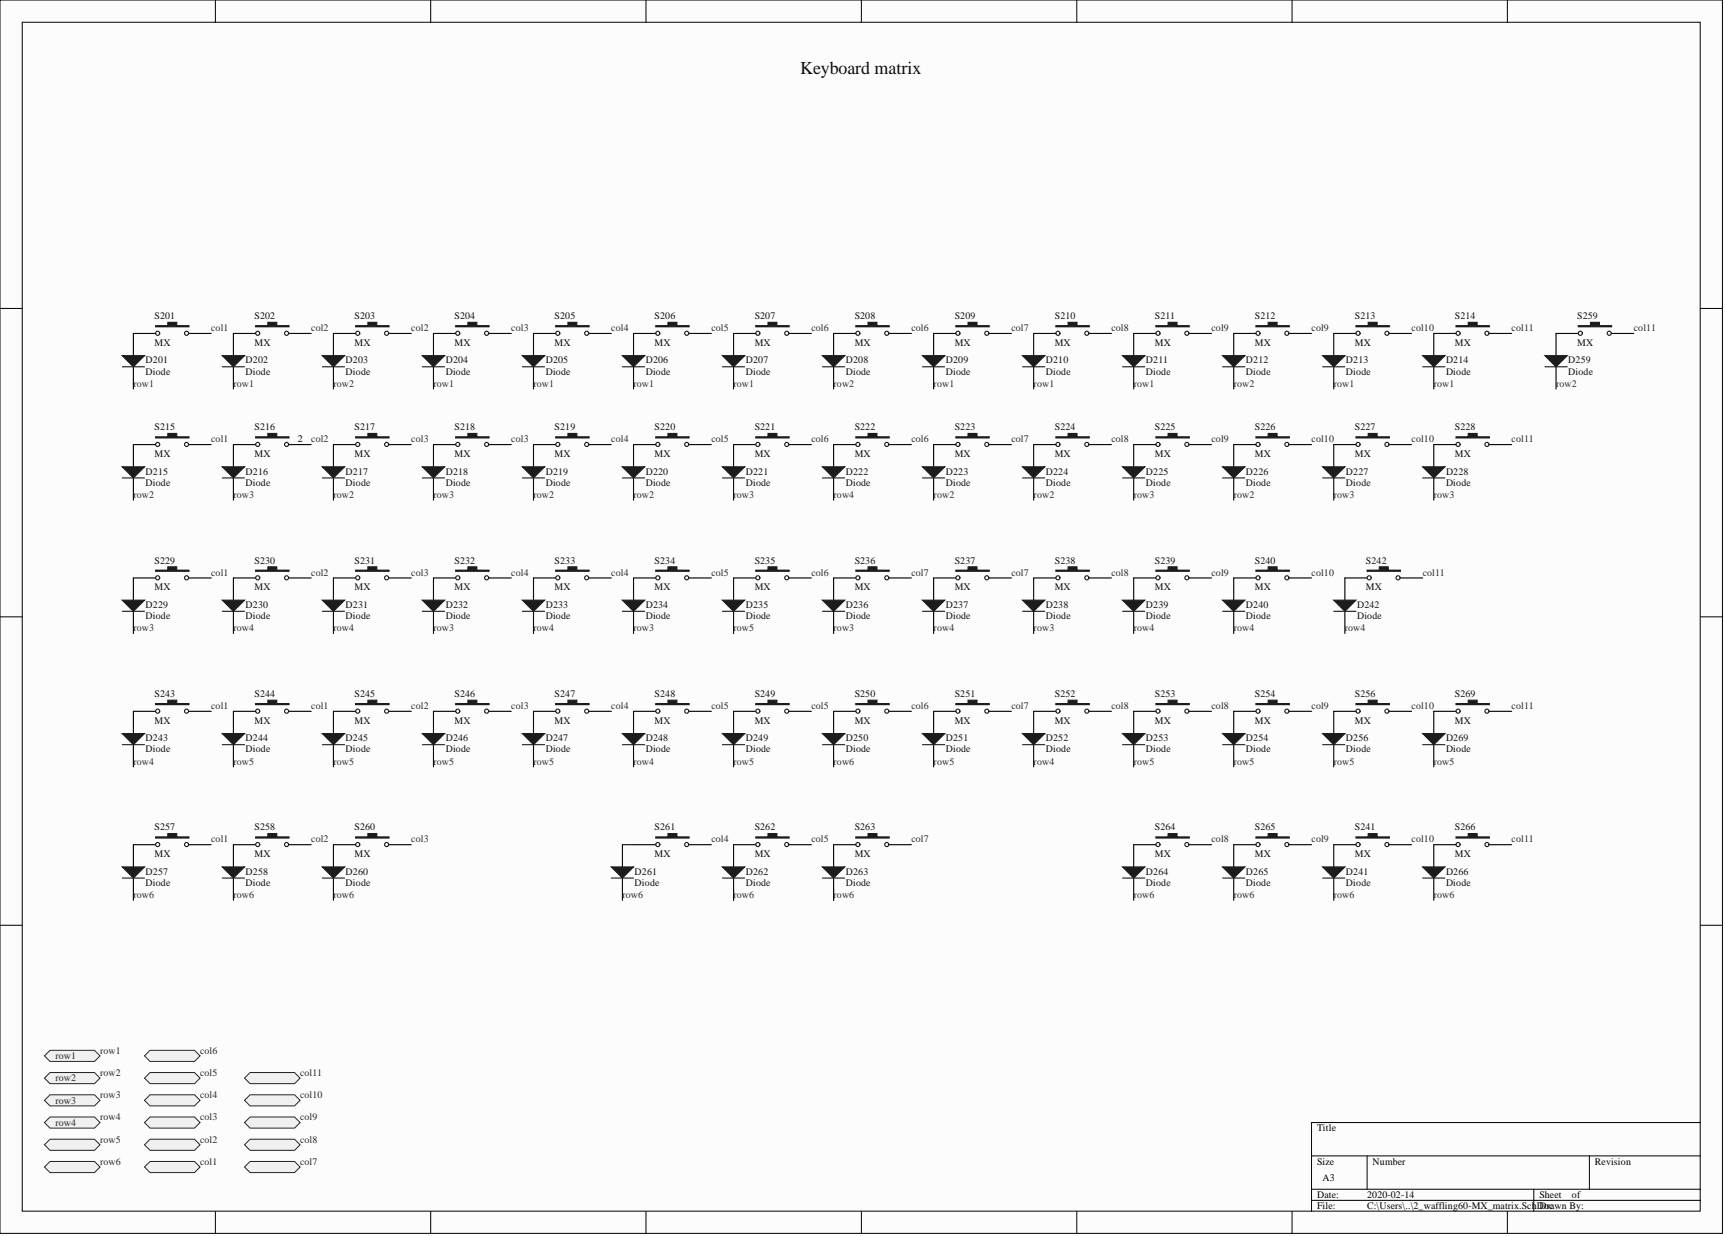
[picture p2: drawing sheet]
<svg xmlns="http://www.w3.org/2000/svg" width="393mm" height="282mm" viewBox="0 0 393 282" stroke-linecap="round" stroke-linejoin="round" font-family="sans-serif">
<defs><g id="words">
<text font-size="4.1" fill="#0e0e0e" x="182.5" y="16.8">Keyboard matrix</text>
<g font-size="2.3" fill="#0e0e0e">
<text x="35.2" y="72.7">S201</text>
<text x="58" y="72.7">S202</text>
<text x="80.8" y="72.7">S203</text>
<text x="103.7" y="72.7">S204</text>
<text x="126.5" y="72.7">S205</text>
<text x="149.3" y="72.7">S206</text>
<text x="172.1" y="72.7">S207</text>
<text x="194.9" y="72.7">S208</text>
<text x="217.7" y="72.7">S209</text>
<text x="240.5" y="72.7">S210</text>
<text x="263.3" y="72.7">S211</text>
<text x="286.1" y="72.7">S212</text>
<text x="308.9" y="72.7">S213</text>
<text x="331.8" y="72.7">S214</text>
<text x="359.6" y="72.7">S259</text>
<text x="33.2" y="82.9">D201</text>
<text x="35.2" y="78.8">MX</text>
<text x="56" y="82.9">D202</text>
<text x="58" y="78.8">MX</text>
<text x="78.8" y="82.9">D203</text>
<text x="80.8" y="78.8">MX</text>
<text x="101.6" y="82.9">D204</text>
<text x="103.7" y="78.8">MX</text>
<text x="124.4" y="82.9">D205</text>
<text x="126.5" y="78.8">MX</text>
<text x="147.3" y="82.9">D206</text>
<text x="149.3" y="78.8">MX</text>
<text x="170.1" y="82.9">D207</text>
<text x="172.1" y="78.8">MX</text>
<text x="192.9" y="82.9">D208</text>
<text x="194.9" y="78.8">MX</text>
<text x="215.7" y="82.9">D209</text>
<text x="217.7" y="78.8">MX</text>
<text x="238.5" y="82.9">D210</text>
<text x="240.5" y="78.8">MX</text>
<text x="261.3" y="82.9">D211</text>
<text x="263.3" y="78.8">MX</text>
<text x="284.1" y="82.9">D212</text>
<text x="286.1" y="78.8">MX</text>
<text x="306.9" y="82.9">D213</text>
<text x="308.9" y="78.8">MX</text>
<text x="329.7" y="82.9">D214</text>
<text x="331.8" y="78.8">MX</text>
<text x="357.6" y="82.9">D259</text>
<text x="359.6" y="78.8">MX</text>
<text x="33.2" y="85.4">Diode</text>
<text x="56" y="85.4">Diode</text>
<text x="78.8" y="85.4">Diode</text>
<text x="101.6" y="85.4">Diode</text>
<text x="124.4" y="85.4">Diode</text>
<text x="147.3" y="85.4">Diode</text>
<text x="170.1" y="85.4">Diode</text>
<text x="192.9" y="85.4">Diode</text>
<text x="215.7" y="85.4">Diode</text>
<text x="238.5" y="85.4">Diode</text>
<text x="261.3" y="85.4">Diode</text>
<text x="284.1" y="85.4">Diode</text>
<text x="306.9" y="85.4">Diode</text>
<text x="329.7" y="85.4">Diode</text>
<text x="357.6" y="85.4">Diode</text>
<text x="35.2" y="98.1">S215</text>
<text x="58" y="98.1">S216</text>
<text x="80.8" y="98.1">S217</text>
<text x="103.7" y="98.1">S218</text>
<text x="126.5" y="98.1">S219</text>
<text x="149.3" y="98.1">S220</text>
<text x="172.1" y="98.1">S221</text>
<text x="194.9" y="98.1">S222</text>
<text x="217.7" y="98.1">S223</text>
<text x="240.5" y="98.1">S224</text>
<text x="263.3" y="98.1">S225</text>
<text x="286.1" y="98.1">S226</text>
<text x="308.9" y="98.1">S227</text>
<text x="331.8" y="98.1">S228</text>
<text x="35.2" y="104.2">MX</text>
<text x="58" y="104.2">MX</text>
<text x="80.8" y="104.2">MX</text>
<text x="103.7" y="104.2">MX</text>
<text x="126.5" y="104.2">MX</text>
<text x="149.3" y="104.2">MX</text>
<text x="172.1" y="104.2">MX</text>
<text x="194.9" y="104.2">MX</text>
<text x="217.7" y="104.2">MX</text>
<text x="240.5" y="104.2">MX</text>
<text x="263.3" y="104.2">MX</text>
<text x="286.1" y="104.2">MX</text>
<text x="308.9" y="104.2">MX</text>
<text x="331.8" y="104.2">MX</text>
<text x="33.2" y="108.2">D215</text>
<text x="33.2" y="110.8">Diode</text>
<text x="56" y="108.2">D216</text>
<text x="56" y="110.8">Diode</text>
<text x="78.8" y="108.2">D217</text>
<text x="78.8" y="110.8">Diode</text>
<text x="101.6" y="108.2">D218</text>
<text x="101.6" y="110.8">Diode</text>
<text x="124.4" y="108.2">D219</text>
<text x="124.4" y="110.8">Diode</text>
<text x="147.3" y="108.2">D220</text>
<text x="147.3" y="110.8">Diode</text>
<text x="170.1" y="108.2">D221</text>
<text x="170.1" y="110.8">Diode</text>
<text x="192.9" y="108.2">D222</text>
<text x="192.9" y="110.8">Diode</text>
<text x="215.7" y="108.2">D223</text>
<text x="215.7" y="110.8">Diode</text>
<text x="238.5" y="108.2">D224</text>
<text x="238.5" y="110.8">Diode</text>
<text x="261.3" y="108.2">D225</text>
<text x="261.3" y="110.8">Diode</text>
<text x="284.1" y="108.2">D226</text>
<text x="284.1" y="110.8">Diode</text>
<text x="306.9" y="108.2">D227</text>
<text x="306.9" y="110.8">Diode</text>
<text x="329.7" y="108.2">D228</text>
<text x="329.7" y="110.8">Diode</text>
<text x="35.2" y="128.5">S229</text>
<text x="58" y="128.5">S230</text>
<text x="80.8" y="128.5">S231</text>
<text x="103.7" y="128.5">S232</text>
<text x="126.5" y="128.5">S233</text>
<text x="149.3" y="128.5">S234</text>
<text x="172.1" y="128.5">S235</text>
<text x="194.9" y="128.5">S236</text>
<text x="217.7" y="128.5">S237</text>
<text x="240.5" y="128.5">S238</text>
<text x="263.3" y="128.5">S239</text>
<text x="286.1" y="128.5">S240</text>
<text x="311.5" y="128.5">S242</text>
<text x="35.2" y="134.6">MX</text>
<text x="58" y="134.6">MX</text>
<text x="80.8" y="134.6">MX</text>
<text x="103.7" y="134.6">MX</text>
<text x="126.5" y="134.6">MX</text>
<text x="149.3" y="134.6">MX</text>
<text x="172.1" y="134.6">MX</text>
<text x="194.9" y="134.6">MX</text>
<text x="217.7" y="134.6">MX</text>
<text x="240.5" y="134.6">MX</text>
<text x="263.3" y="134.6">MX</text>
<text x="286.1" y="134.6">MX</text>
<text x="311.5" y="134.6">MX</text>
<text x="33.2" y="138.6">D229</text>
<text x="33.2" y="141.2">Diode</text>
<text x="56" y="138.6">D230</text>
<text x="56" y="141.2">Diode</text>
<text x="78.8" y="138.6">D231</text>
<text x="78.8" y="141.2">Diode</text>
<text x="101.6" y="138.6">D232</text>
<text x="101.6" y="141.2">Diode</text>
<text x="124.4" y="138.6">D233</text>
<text x="124.4" y="141.2">Diode</text>
<text x="147.3" y="138.6">D234</text>
<text x="147.3" y="141.2">Diode</text>
<text x="170.1" y="138.6">D235</text>
<text x="170.1" y="141.2">Diode</text>
<text x="192.9" y="138.6">D236</text>
<text x="192.9" y="141.2">Diode</text>
<text x="215.7" y="138.6">D237</text>
<text x="215.7" y="141.2">Diode</text>
<text x="238.5" y="138.6">D238</text>
<text x="238.5" y="141.2">Diode</text>
<text x="261.3" y="138.6">D239</text>
<text x="261.3" y="141.2">Diode</text>
<text x="284.1" y="138.6">D240</text>
<text x="284.1" y="141.2">Diode</text>
<text x="309.5" y="138.6">D242</text>
<text x="309.5" y="141.2">Diode</text>
<text x="35.2" y="158.9">S243</text>
<text x="58" y="158.9">S244</text>
<text x="80.8" y="158.9">S245</text>
<text x="103.7" y="158.9">S246</text>
<text x="126.5" y="158.9">S247</text>
<text x="149.3" y="158.9">S248</text>
<text x="172.1" y="158.9">S249</text>
<text x="194.9" y="158.9">S250</text>
<text x="217.7" y="158.9">S251</text>
<text x="240.5" y="158.9">S252</text>
<text x="263.3" y="158.9">S253</text>
<text x="286.1" y="158.9">S254</text>
<text x="308.9" y="158.9">S256</text>
<text x="331.8" y="158.9">S269</text>
<text x="35.2" y="165">MX</text>
<text x="58" y="165">MX</text>
<text x="80.8" y="165">MX</text>
<text x="103.7" y="165">MX</text>
<text x="126.5" y="165">MX</text>
<text x="149.3" y="165">MX</text>
<text x="172.1" y="165">MX</text>
<text x="194.9" y="165">MX</text>
<text x="217.7" y="165">MX</text>
<text x="240.5" y="165">MX</text>
<text x="263.3" y="165">MX</text>
<text x="286.1" y="165">MX</text>
<text x="308.9" y="165">MX</text>
<text x="331.8" y="165">MX</text>
<text x="33.2" y="169.1">D243</text>
<text x="33.2" y="171.6">Diode</text>
<text x="56" y="169.1">D244</text>
<text x="56" y="171.6">Diode</text>
<text x="78.8" y="169.1">D245</text>
<text x="78.8" y="171.6">Diode</text>
<text x="101.6" y="169.1">D246</text>
<text x="101.6" y="171.6">Diode</text>
<text x="124.4" y="169.1">D247</text>
<text x="124.4" y="171.6">Diode</text>
<text x="147.3" y="169.1">D248</text>
<text x="147.3" y="171.6">Diode</text>
<text x="170.1" y="169.1">D249</text>
<text x="170.1" y="171.6">Diode</text>
<text x="192.9" y="169.1">D250</text>
<text x="192.9" y="171.6">Diode</text>
<text x="215.7" y="169.1">D251</text>
<text x="215.7" y="171.6">Diode</text>
<text x="238.5" y="169.1">D252</text>
<text x="238.5" y="171.6">Diode</text>
<text x="261.3" y="169.1">D253</text>
<text x="261.3" y="171.6">Diode</text>
<text x="284.1" y="169.1">D254</text>
<text x="284.1" y="171.6">Diode</text>
<text x="306.9" y="169.1">D256</text>
<text x="306.9" y="171.6">Diode</text>
<text x="329.7" y="169.1">D269</text>
<text x="329.7" y="171.6">Diode</text>
<text x="35.2" y="189.3">S257</text>
<text x="58" y="189.3">S258</text>
<text x="80.8" y="189.3">S260</text>
<text x="149.3" y="189.3">S261</text>
<text x="172.1" y="189.3">S262</text>
<text x="194.9" y="189.3">S263</text>
<text x="263.3" y="189.3">S264</text>
<text x="286.1" y="189.3">S265</text>
<text x="308.9" y="189.3">S241</text>
<text x="331.8" y="189.3">S266</text>
<text x="35.2" y="195.4">MX</text>
<text x="58" y="195.4">MX</text>
<text x="80.8" y="195.4">MX</text>
<text x="149.3" y="195.4">MX</text>
<text x="172.1" y="195.4">MX</text>
<text x="194.9" y="195.4">MX</text>
<text x="263.3" y="195.4">MX</text>
<text x="286.1" y="195.4">MX</text>
<text x="308.9" y="195.4">MX</text>
<text x="331.8" y="195.4">MX</text>
<text x="33.2" y="199.5">D257</text>
<text x="33.2" y="202">Diode</text>
<text x="56" y="199.5">D258</text>
<text x="56" y="202">Diode</text>
<text x="78.8" y="199.5">D260</text>
<text x="78.8" y="202">Diode</text>
<text x="144.7" y="199.5">D261</text>
<text x="144.7" y="202">Diode</text>
<text x="170.1" y="199.5">D262</text>
<text x="170.1" y="202">Diode</text>
<text x="192.9" y="199.5">D263</text>
<text x="192.9" y="202">Diode</text>
<text x="261.3" y="199.5">D264</text>
<text x="261.3" y="202">Diode</text>
<text x="284.1" y="199.5">D265</text>
<text x="284.1" y="202">Diode</text>
<text x="306.9" y="199.5">D241</text>
<text x="306.9" y="202">Diode</text>
<text x="329.7" y="199.5">D266</text>
<text x="329.7" y="202">Diode</text>
</g>
<g font-size="2.3" fill="#262626">
<text x="48.2" y="75.5">col1</text>
<text x="71" y="75.5">col2</text>
<text x="93.8" y="75.5">col2</text>
<text x="116.6" y="75.5">col3</text>
<text x="139.4" y="75.5">col4</text>
<text x="162.2" y="75.5">col5</text>
<text x="185" y="75.5">col6</text>
<text x="207.8" y="75.5">col6</text>
<text x="230.6" y="75.5">col7</text>
<text x="253.4" y="75.5">col8</text>
<text x="276.3" y="75.5">col9</text>
<text x="299.1" y="75.5">col9</text>
<text x="321.9" y="75.5">col10</text>
<text x="344.7" y="75.5">col11</text>
<text x="372.6" y="75.5">col11</text>
<text x="30.4" y="88.2">row1</text>
<text x="53.2" y="88.2">row1</text>
<text x="76" y="88.2">row2</text>
<text x="98.8" y="88.2">row1</text>
<text x="121.7" y="88.2">row1</text>
<text x="144.5" y="88.2">row1</text>
<text x="167.3" y="88.2">row1</text>
<text x="190.1" y="88.2">row2</text>
<text x="212.9" y="88.2">row1</text>
<text x="235.7" y="88.2">row1</text>
<text x="258.5" y="88.2">row1</text>
<text x="281.3" y="88.2">row2</text>
<text x="304.1" y="88.2">row1</text>
<text x="326.9" y="88.2">row1</text>
<text x="354.8" y="88.2">row2</text>
<text x="48.2" y="100.9">col1</text>
<text x="71" y="100.9">col2</text>
<text x="93.8" y="100.9">col3</text>
<text x="116.6" y="100.9">col3</text>
<text x="139.4" y="100.9">col4</text>
<text x="162.2" y="100.9">col5</text>
<text x="185" y="100.9">col6</text>
<text x="207.8" y="100.9">col6</text>
<text x="230.6" y="100.9">col7</text>
<text x="253.4" y="100.9">col8</text>
<text x="276.3" y="100.9">col9</text>
<text x="299.1" y="100.9">col10</text>
<text x="321.9" y="100.9">col10</text>
<text x="344.7" y="100.9">col11</text>
<text x="30.4" y="113.6">row2</text>
<text x="53.2" y="113.6">row3</text>
<text x="76" y="113.6">row2</text>
<text x="98.8" y="113.6">row3</text>
<text x="121.7" y="113.6">row2</text>
<text x="144.5" y="113.6">row2</text>
<text x="167.3" y="113.6">row3</text>
<text x="190.1" y="113.6">row4</text>
<text x="212.9" y="113.6">row2</text>
<text x="235.7" y="113.6">row2</text>
<text x="258.5" y="113.6">row3</text>
<text x="281.3" y="113.6">row2</text>
<text x="304.1" y="113.6">row3</text>
<text x="326.9" y="113.6">row3</text>
<text x="48.2" y="131.3">col1</text>
<text x="71" y="131.3">col2</text>
<text x="93.8" y="131.3">col3</text>
<text x="116.6" y="131.3">col4</text>
<text x="139.4" y="131.3">col4</text>
<text x="162.2" y="131.3">col5</text>
<text x="185" y="131.3">col6</text>
<text x="207.8" y="131.3">col7</text>
<text x="230.6" y="131.3">col7</text>
<text x="253.4" y="131.3">col8</text>
<text x="276.3" y="131.3">col9</text>
<text x="299.1" y="131.3">col10</text>
<text x="324.4" y="131.3">col11</text>
<text x="30.4" y="144">row3</text>
<text x="53.2" y="144">row4</text>
<text x="76" y="144">row4</text>
<text x="98.8" y="144">row3</text>
<text x="121.7" y="144">row4</text>
<text x="144.5" y="144">row3</text>
<text x="167.3" y="144">row5</text>
<text x="190.1" y="144">row3</text>
<text x="212.9" y="144">row4</text>
<text x="235.7" y="144">row3</text>
<text x="258.5" y="144">row4</text>
<text x="281.3" y="144">row4</text>
<text x="306.7" y="144">row4</text>
<text x="48.2" y="161.7">col1</text>
<text x="71" y="161.7">col1</text>
<text x="93.8" y="161.7">col2</text>
<text x="116.6" y="161.7">col3</text>
<text x="139.4" y="161.7">col4</text>
<text x="162.2" y="161.7">col5</text>
<text x="185" y="161.7">col5</text>
<text x="207.8" y="161.7">col6</text>
<text x="230.6" y="161.7">col7</text>
<text x="253.4" y="161.7">col8</text>
<text x="276.3" y="161.7">col8</text>
<text x="299.1" y="161.7">col9</text>
<text x="321.9" y="161.7">col10</text>
<text x="344.7" y="161.7">col11</text>
<text x="30.4" y="174.4">row4</text>
<text x="53.2" y="174.4">row5</text>
<text x="76" y="174.4">row5</text>
<text x="98.8" y="174.4">row5</text>
<text x="121.7" y="174.4">row5</text>
<text x="144.5" y="174.4">row4</text>
<text x="167.3" y="174.4">row5</text>
<text x="190.1" y="174.4">row6</text>
<text x="212.9" y="174.4">row5</text>
<text x="235.7" y="174.4">row4</text>
<text x="258.5" y="174.4">row5</text>
<text x="281.3" y="174.4">row5</text>
<text x="304.1" y="174.4">row5</text>
<text x="326.9" y="174.4">row5</text>
<text x="48.2" y="192.1">col1</text>
<text x="71" y="192.1">col2</text>
<text x="93.8" y="192.1">col3</text>
<text x="162.2" y="192.1">col4</text>
<text x="185" y="192.1">col5</text>
<text x="207.8" y="192.1">col7</text>
<text x="276.3" y="192.1">col8</text>
<text x="299.1" y="192.1">col9</text>
<text x="321.9" y="192.1">col10</text>
<text x="344.7" y="192.1">col11</text>
<text x="30.4" y="204.8">row6</text>
<text x="53.2" y="204.8">row6</text>
<text x="76" y="204.8">row6</text>
<text x="141.9" y="204.8">row6</text>
<text x="167.3" y="204.8">row6</text>
<text x="190.1" y="204.8">row6</text>
<text x="258.5" y="204.8">row6</text>
<text x="281.3" y="204.8">row6</text>
<text x="304.1" y="204.8">row6</text>
<text x="326.9" y="204.8">row6</text>
<text x="12.7" y="241.6">row1</text>
<text x="22.8" y="240.3">row1</text>
<text x="22.8" y="245.4">row2</text>
<text x="45.6" y="245.4">col5</text>
<text x="45.6" y="240.3">col6</text>
<text x="68.4" y="245.4">col11</text>
<text x="12.7" y="246.6">row2</text>
<text x="12.7" y="251.7">row3</text>
<text x="22.8" y="250.4">row3</text>
<text x="45.6" y="250.4">col4</text>
<text x="68.4" y="250.4">col10</text>
<text x="12.7" y="256.8">row4</text>
<text x="22.8" y="255.5">row4</text>
<text x="45.6" y="255.5">col3</text>
<text x="68.4" y="255.5">col9</text>
<text x="22.8" y="260.6">row5</text>
<text x="45.6" y="260.6">col2</text>
<text x="68.4" y="260.6">col8</text>
<text x="22.8" y="265.6">row6</text>
<text x="45.6" y="265.6">col1</text>
<text x="68.4" y="265.6">col7</text>
</g>
<g font-size="2.3">
<text x="67.9" y="100.9">2</text>
<text x="300.3" y="258">Title</text>
<text x="300.3" y="265.6">Size</text>
<text x="301.6" y="269.4">A3</text>
<text x="313" y="265.6">Number</text>
<text x="363.7" y="265.6">Revision</text>
<text x="300.3" y="273.2">Date:</text>
<text x="300.3" y="275.8">File:</text>
<text x="311.7" y="273.2">2020-02-14</text>
<text x="311.7" y="275.8">C:\Users\..\2_waffling60-MX_matrix.Sch</text>
<text x="350.4" y="275.8">Doc</text>
<text x="351" y="273.2">Sheet</text>
<text x="351" y="275.8">Drawn By:</text>
<text x="358.5" y="273.2">of</text>
</g>
</g></defs>
<g fill="#fcfcfc" stroke="#000" stroke-width=".23">
<path d="M0 0h392.8v281.3h-392.8z"/>
<path d="M5.1 5.1h382.6v271.1h-382.6z"/>
</g>
<g fill="none" stroke="#000" stroke-width=".23">
<path d="M49.1 0v5.1M98.2 0v5.1M147.3 0v5.1M196.4 0v5.1M245.5 0v5.1M294.6 0v5.1M343.7 0v5.1M0 70.3h5.1M387.8 70.3h5M0 140.7h5.1M387.8 140.7h5M0 211h5.1"/>
<path d="M387.8 211h5M387.8 256h-88.7v20.3M49.1 276.3v5M98.2 276.3v5M147.3 276.3v5M196.4 276.3v5M245.5 276.3v5M294.6 276.3v5M299.1 263.6h88.7M299.1 271.2h88.7M299.1 273.7h88.7M311.7 263.6v7.6"/>
<path d="M343.7 276.3v5M349.8 271.2v5.1M362.4 263.6v7.6"/>
</g>
<path d="M30.4 76h5.1M43.1 76h5.1" fill="none" stroke="#000" stroke-width=".26"/>
<path d="M35.5 74.3h2.8v-.8h2v.8h2.8v.2h-7.6z" fill-rule="evenodd" fill="#1c1c1c"/>
<g fill="none" stroke="#1c1c1c" stroke-width=".26">
<path d="M35.5 74.3h2.8v-.8h2v.8h2.8v.2h-7.6z"/>
<circle cx="36" cy="76" r=".47"/>
<circle cx="42.5" cy="76" r=".47"/>
</g>
<path d="M53.2 76h5.1M65.9 76h5.1" fill="none" stroke="#000" stroke-width=".26"/>
<path d="M58.3 74.3h2.8v-.8h2v.8h2.8v.2h-7.6z" fill-rule="evenodd" fill="#1c1c1c"/>
<g fill="none" stroke="#1c1c1c" stroke-width=".26">
<path d="M58.3 74.3h2.8v-.8h2v.8h2.8v.2h-7.6z"/>
<circle cx="58.8" cy="76" r=".47"/>
<circle cx="65.4" cy="76" r=".47"/>
</g>
<path d="M30.4 76v5.1M30.4 83.6v5.1" fill="none" stroke="#000" stroke-width=".26"/>
<path d="M27.9 81.1h5l-2.5 2.5z" fill="#1c1c1c"/>
<path d="M27.9 81.1h5l-2.5 2.5zM27.9 83.6h5" fill="none" stroke="#1c1c1c" stroke-width=".26"/>
<path d="M53.2 76v5.1M53.2 83.6v5.1" fill="none" stroke="#000" stroke-width=".26"/>
<path d="M50.7 81.1h5.1l-2.6 2.5z" fill="#1c1c1c"/>
<path d="M50.7 81.1h5.1l-2.6 2.5zM50.7 83.6h5.1" fill="none" stroke="#1c1c1c" stroke-width=".26"/>
<path d="M76 76h5.1M88.7 76h5.1" fill="none" stroke="#000" stroke-width=".26"/>
<path d="M81.1 74.3h2.8v-.8h2v.8h2.8v.2h-7.6z" fill-rule="evenodd" fill="#1c1c1c"/>
<g fill="none" stroke="#1c1c1c" stroke-width=".26">
<path d="M81.1 74.3h2.8v-.8h2v.8h2.8v.2h-7.6z"/>
<circle cx="81.6" cy="76" r=".47"/>
<circle cx="88.2" cy="76" r=".47"/>
</g>
<path d="M76 76v5.1M76 83.6v5.1" fill="none" stroke="#000" stroke-width=".26"/>
<path d="M73.5 81.1h5.1l-2.6 2.5z" fill="#1c1c1c"/>
<path d="M73.5 81.1h5.1l-2.6 2.5zM73.5 83.6h5.1" fill="none" stroke="#1c1c1c" stroke-width=".26"/>
<path d="M98.8 76h5.1M111.5 76h5.1" fill="none" stroke="#000" stroke-width=".26"/>
<path d="M103.9 74.3h2.8v-.8h2v.8h2.8v.2h-7.6z" fill-rule="evenodd" fill="#1c1c1c"/>
<g fill="none" stroke="#1c1c1c" stroke-width=".26">
<path d="M103.9 74.3h2.8v-.8h2v.8h2.8v.2h-7.6z"/>
<circle cx="104.4" cy="76" r=".47"/>
<circle cx="111" cy="76" r=".47"/>
</g>
<path d="M98.8 76v5.1M98.8 83.6v5.1" fill="none" stroke="#000" stroke-width=".26"/>
<path d="M96.3 81.1h5.1l-2.6 2.5z" fill="#1c1c1c"/>
<path d="M96.3 81.1h5.1l-2.6 2.5zM96.3 83.6h5.1" fill="none" stroke="#1c1c1c" stroke-width=".26"/>
<path d="M121.7 76h5M134.3 76h5.1" fill="none" stroke="#000" stroke-width=".26"/>
<path d="M126.7 74.3h2.8v-.8h2v.8h2.8v.2h-7.6z" fill-rule="evenodd" fill="#1c1c1c"/>
<g fill="none" stroke="#1c1c1c" stroke-width=".26">
<path d="M126.7 74.3h2.8v-.8h2v.8h2.8v.2h-7.6z"/>
<circle cx="127.2" cy="76" r=".47"/>
<circle cx="133.8" cy="76" r=".47"/>
</g>
<path d="M121.7 76v5.1M121.7 83.6v5.1" fill="none" stroke="#000" stroke-width=".26"/>
<path d="M119.1 81.1h5.1l-2.5 2.5z" fill="#1c1c1c"/>
<path d="M119.1 81.1h5.1l-2.5 2.5zM119.1 83.6h5.1" fill="none" stroke="#1c1c1c" stroke-width=".26"/>
<path d="M144.5 76h5M157.1 76h5.1" fill="none" stroke="#000" stroke-width=".26"/>
<path d="M149.5 74.3h2.8v-.8h2v.8h2.8v.2h-7.6z" fill-rule="evenodd" fill="#1c1c1c"/>
<g fill="none" stroke="#1c1c1c" stroke-width=".26">
<path d="M149.5 74.3h2.8v-.8h2v.8h2.8v.2h-7.6z"/>
<circle cx="150" cy="76" r=".47"/>
<circle cx="156.6" cy="76" r=".47"/>
</g>
<path d="M144.5 76v5.1M144.5 83.6v5.1" fill="none" stroke="#000" stroke-width=".26"/>
<path d="M141.9 81.1h5.1l-2.5 2.5z" fill="#1c1c1c"/>
<path d="M141.9 81.1h5.1l-2.5 2.5zM141.9 83.6h5.1" fill="none" stroke="#1c1c1c" stroke-width=".26"/>
<path d="M167.3 76h5M179.9 76h5.1" fill="none" stroke="#000" stroke-width=".26"/>
<path d="M172.3 74.3h2.8v-.8h2.1v.8h2.7v.2h-7.6z" fill-rule="evenodd" fill="#1c1c1c"/>
<g fill="none" stroke="#1c1c1c" stroke-width=".26">
<path d="M172.3 74.3h2.8v-.8h2.1v.8h2.7v.2h-7.6z"/>
<circle cx="172.8" cy="76" r=".47"/>
<circle cx="179.4" cy="76" r=".47"/>
</g>
<path d="M167.3 76v5.1M167.3 83.6v5.1" fill="none" stroke="#000" stroke-width=".26"/>
<path d="M164.7 81.1h5.1l-2.5 2.5z" fill="#1c1c1c"/>
<path d="M164.7 81.1h5.1l-2.5 2.5zM164.7 83.6h5.1" fill="none" stroke="#1c1c1c" stroke-width=".26"/>
<path d="M190.1 76h5.1M202.8 76h5" fill="none" stroke="#000" stroke-width=".26"/>
<path d="M195.2 74.3h2.7v-.8h2.1v.8h2.8v.2h-7.6z" fill-rule="evenodd" fill="#1c1c1c"/>
<g fill="none" stroke="#1c1c1c" stroke-width=".26">
<path d="M195.2 74.3h2.7v-.8h2.1v.8h2.8v.2h-7.6z"/>
<circle cx="195.6" cy="76" r=".47"/>
<circle cx="202.2" cy="76" r=".47"/>
</g>
<path d="M190.1 76v5.1M190.1 83.6v5.1" fill="none" stroke="#000" stroke-width=".26"/>
<path d="M187.5 81.1h5.1l-2.5 2.5z" fill="#1c1c1c"/>
<path d="M187.5 81.1h5.1l-2.5 2.5zM187.5 83.6h5.1" fill="none" stroke="#1c1c1c" stroke-width=".26"/>
<path d="M212.9 76h5.1M225.6 76h5" fill="none" stroke="#000" stroke-width=".26"/>
<path d="M218 74.3h2.7v-.8h2.1v.8h2.8v.2h-7.6z" fill-rule="evenodd" fill="#1c1c1c"/>
<g fill="none" stroke="#1c1c1c" stroke-width=".26">
<path d="M218 74.3h2.7v-.8h2.1v.8h2.8v.2h-7.6z"/>
<circle cx="218.4" cy="76" r=".47"/>
<circle cx="225" cy="76" r=".47"/>
</g>
<path d="M212.9 76v5.1M212.9 83.6v5.1" fill="none" stroke="#000" stroke-width=".26"/>
<path d="M210.4 81.1h5l-2.5 2.5z" fill="#1c1c1c"/>
<path d="M210.4 81.1h5l-2.5 2.5zM210.4 83.6h5" fill="none" stroke="#1c1c1c" stroke-width=".26"/>
<path d="M235.7 76h5.1M248.4 76h5" fill="none" stroke="#000" stroke-width=".26"/>
<path d="M240.8 74.3h2.8v-.8h2v.8h2.8v.2h-7.6z" fill-rule="evenodd" fill="#1c1c1c"/>
<g fill="none" stroke="#1c1c1c" stroke-width=".26">
<path d="M240.8 74.3h2.8v-.8h2v.8h2.8v.2h-7.6z"/>
<circle cx="241.2" cy="76" r=".47"/>
<circle cx="247.8" cy="76" r=".47"/>
</g>
<path d="M235.7 76v5.1M235.7 83.6v5.1" fill="none" stroke="#000" stroke-width=".26"/>
<path d="M233.2 81.1h5l-2.5 2.5z" fill="#1c1c1c"/>
<path d="M233.2 81.1h5l-2.5 2.5zM233.2 83.6h5" fill="none" stroke="#1c1c1c" stroke-width=".26"/>
<path d="M258.5 76h5.1M271.2 76h5.1" fill="none" stroke="#000" stroke-width=".26"/>
<path d="M263.6 74.3h2.8v-.8h2v.8h2.8v.2h-7.6z" fill-rule="evenodd" fill="#1c1c1c"/>
<g fill="none" stroke="#1c1c1c" stroke-width=".26">
<path d="M263.6 74.3h2.8v-.8h2v.8h2.8v.2h-7.6z"/>
<circle cx="264" cy="76" r=".47"/>
<circle cx="270.6" cy="76" r=".47"/>
</g>
<path d="M258.5 76v5.1M258.5 83.6v5.1" fill="none" stroke="#000" stroke-width=".26"/>
<path d="M256 81.1h5l-2.5 2.5z" fill="#1c1c1c"/>
<path d="M256 81.1h5l-2.5 2.5zM256 83.6h5" fill="none" stroke="#1c1c1c" stroke-width=".26"/>
<path d="M281.3 76h5.1M294 76h5.1" fill="none" stroke="#000" stroke-width=".26"/>
<path d="M286.4 74.3h2.8v-.8h2v.8h2.8v.2h-7.6z" fill-rule="evenodd" fill="#1c1c1c"/>
<g fill="none" stroke="#1c1c1c" stroke-width=".26">
<path d="M286.4 74.3h2.8v-.8h2v.8h2.8v.2h-7.6z"/>
<circle cx="286.9" cy="76" r=".47"/>
<circle cx="293.4" cy="76" r=".47"/>
</g>
<path d="M281.3 76v5.1M281.3 83.6v5.1" fill="none" stroke="#000" stroke-width=".26"/>
<path d="M278.8 81.1h5.1l-2.6 2.5z" fill="#1c1c1c"/>
<path d="M278.8 81.1h5.1l-2.6 2.5zM278.8 83.6h5.1" fill="none" stroke="#1c1c1c" stroke-width=".26"/>
<path d="M304.1 76h5.1M316.8 76h5.1" fill="none" stroke="#000" stroke-width=".26"/>
<path d="M309.2 74.3h2.8v-.8h2v.8h2.8v.2h-7.6z" fill-rule="evenodd" fill="#1c1c1c"/>
<g fill="none" stroke="#1c1c1c" stroke-width=".26">
<path d="M309.2 74.3h2.8v-.8h2v.8h2.8v.2h-7.6z"/>
<circle cx="309.7" cy="76" r=".47"/>
<circle cx="316.3" cy="76" r=".47"/>
</g>
<path d="M304.1 76v5.1M304.1 83.6v5.1" fill="none" stroke="#000" stroke-width=".26"/>
<path d="M301.6 81.1h5.1l-2.6 2.5z" fill="#1c1c1c"/>
<path d="M301.6 81.1h5.1l-2.6 2.5zM301.6 83.6h5.1" fill="none" stroke="#1c1c1c" stroke-width=".26"/>
<path d="M30.4 101.4h5.1M43.1 101.4h5.1" fill="none" stroke="#000" stroke-width=".26"/>
<path d="M35.5 99.6h2.8v-.7h2v.7h2.8v.3h-7.6z" fill-rule="evenodd" fill="#1c1c1c"/>
<g fill="none" stroke="#1c1c1c" stroke-width=".26">
<path d="M35.5 99.6h2.8v-.7h2v.7h2.8v.3h-7.6z"/>
<circle cx="36" cy="101.4" r=".47"/>
<circle cx="42.5" cy="101.4" r=".47"/>
</g>
<path d="M53.2 101.4h5.1M65.9 101.4h5.1" fill="none" stroke="#000" stroke-width=".26"/>
<path d="M58.3 99.6h2.8v-.7h2v.7h2.8v.3h-7.6z" fill-rule="evenodd" fill="#1c1c1c"/>
<g fill="none" stroke="#1c1c1c" stroke-width=".26">
<path d="M58.3 99.6h2.8v-.7h2v.7h2.8v.3h-7.6z"/>
<circle cx="58.8" cy="101.4" r=".47"/>
<circle cx="65.4" cy="101.4" r=".47"/>
</g>
<path d="M30.4 101.4v5.1M30.4 109v5.1" fill="none" stroke="#000" stroke-width=".26"/>
<path d="M27.9 106.5h5l-2.5 2.5z" fill="#1c1c1c"/>
<path d="M27.9 106.5h5l-2.5 2.5zM27.9 109h5" fill="none" stroke="#1c1c1c" stroke-width=".26"/>
<path d="M53.2 101.4v5.1M53.2 109v5.1" fill="none" stroke="#000" stroke-width=".26"/>
<path d="M50.7 106.5h5.1l-2.6 2.5z" fill="#1c1c1c"/>
<path d="M50.7 106.5h5.1l-2.6 2.5zM50.7 109h5.1" fill="none" stroke="#1c1c1c" stroke-width=".26"/>
<path d="M76 101.4h5.1M88.7 101.4h5.1" fill="none" stroke="#000" stroke-width=".26"/>
<path d="M81.1 99.6h2.8v-.7h2v.7h2.8v.3h-7.6z" fill-rule="evenodd" fill="#1c1c1c"/>
<g fill="none" stroke="#1c1c1c" stroke-width=".26">
<path d="M81.1 99.6h2.8v-.7h2v.7h2.8v.3h-7.6z"/>
<circle cx="81.6" cy="101.4" r=".47"/>
<circle cx="88.2" cy="101.4" r=".47"/>
</g>
<path d="M76 101.4v5.1M76 109v5.1" fill="none" stroke="#000" stroke-width=".26"/>
<path d="M73.5 106.5h5.1l-2.6 2.5z" fill="#1c1c1c"/>
<path d="M73.5 106.5h5.1l-2.6 2.5zM73.5 109h5.1" fill="none" stroke="#1c1c1c" stroke-width=".26"/>
<path d="M98.8 101.4h5.1M111.5 101.4h5.1" fill="none" stroke="#000" stroke-width=".26"/>
<path d="M103.9 99.6h2.8v-.7h2v.7h2.8v.3h-7.6z" fill-rule="evenodd" fill="#1c1c1c"/>
<g fill="none" stroke="#1c1c1c" stroke-width=".26">
<path d="M103.9 99.6h2.8v-.7h2v.7h2.8v.3h-7.6z"/>
<circle cx="104.4" cy="101.4" r=".47"/>
<circle cx="111" cy="101.4" r=".47"/>
</g>
<path d="M98.8 101.4v5.1M98.8 109v5.1" fill="none" stroke="#000" stroke-width=".26"/>
<path d="M96.3 106.5h5.1l-2.6 2.5z" fill="#1c1c1c"/>
<path d="M96.3 106.5h5.1l-2.6 2.5zM96.3 109h5.1" fill="none" stroke="#1c1c1c" stroke-width=".26"/>
<path d="M121.7 101.4h5M134.3 101.4h5.1" fill="none" stroke="#000" stroke-width=".26"/>
<path d="M126.7 99.6h2.8v-.7h2v.7h2.8v.3h-7.6z" fill-rule="evenodd" fill="#1c1c1c"/>
<g fill="none" stroke="#1c1c1c" stroke-width=".26">
<path d="M126.7 99.6h2.8v-.7h2v.7h2.8v.3h-7.6z"/>
<circle cx="127.2" cy="101.4" r=".47"/>
<circle cx="133.8" cy="101.4" r=".47"/>
</g>
<path d="M121.7 101.4v5.1M121.7 109v5.1" fill="none" stroke="#000" stroke-width=".26"/>
<path d="M119.1 106.5h5.1l-2.5 2.5z" fill="#1c1c1c"/>
<path d="M119.1 106.5h5.1l-2.5 2.5zM119.1 109h5.1" fill="none" stroke="#1c1c1c" stroke-width=".26"/>
<path d="M144.5 101.4h5M157.1 101.4h5.1" fill="none" stroke="#000" stroke-width=".26"/>
<path d="M149.5 99.6h2.8v-.7h2v.7h2.8v.3h-7.6z" fill-rule="evenodd" fill="#1c1c1c"/>
<g fill="none" stroke="#1c1c1c" stroke-width=".26">
<path d="M149.5 99.6h2.8v-.7h2v.7h2.8v.3h-7.6z"/>
<circle cx="150" cy="101.4" r=".47"/>
<circle cx="156.6" cy="101.4" r=".47"/>
</g>
<path d="M144.5 101.4v5.1M144.5 109v5.1" fill="none" stroke="#000" stroke-width=".26"/>
<path d="M141.9 106.5h5.1l-2.5 2.5z" fill="#1c1c1c"/>
<path d="M141.9 106.5h5.1l-2.5 2.5zM141.9 109h5.1" fill="none" stroke="#1c1c1c" stroke-width=".26"/>
<path d="M167.3 101.4h5M179.9 101.4h5.1" fill="none" stroke="#000" stroke-width=".26"/>
<path d="M172.3 99.6h2.8v-.7h2.1v.7h2.7v.3h-7.6z" fill-rule="evenodd" fill="#1c1c1c"/>
<g fill="none" stroke="#1c1c1c" stroke-width=".26">
<path d="M172.3 99.6h2.8v-.7h2.1v.7h2.7v.3h-7.6z"/>
<circle cx="172.8" cy="101.4" r=".47"/>
<circle cx="179.4" cy="101.4" r=".47"/>
</g>
<path d="M167.3 101.4v5.1M167.3 109v5.1" fill="none" stroke="#000" stroke-width=".26"/>
<path d="M164.7 106.5h5.1l-2.5 2.5z" fill="#1c1c1c"/>
<path d="M164.7 106.5h5.1l-2.5 2.5zM164.7 109h5.1" fill="none" stroke="#1c1c1c" stroke-width=".26"/>
<path d="M190.1 101.4h5.1M202.8 101.4h5" fill="none" stroke="#000" stroke-width=".26"/>
<path d="M195.2 99.6h2.7v-.7h2.1v.7h2.8v.3h-7.6z" fill-rule="evenodd" fill="#1c1c1c"/>
<g fill="none" stroke="#1c1c1c" stroke-width=".26">
<path d="M195.2 99.6h2.7v-.7h2.1v.7h2.8v.3h-7.6z"/>
<circle cx="195.6" cy="101.4" r=".47"/>
<circle cx="202.2" cy="101.4" r=".47"/>
</g>
<path d="M190.1 101.4v5.1M190.1 109v5.1" fill="none" stroke="#000" stroke-width=".26"/>
<path d="M187.5 106.5h5.1l-2.5 2.5z" fill="#1c1c1c"/>
<path d="M187.5 106.5h5.1l-2.5 2.5zM187.5 109h5.1" fill="none" stroke="#1c1c1c" stroke-width=".26"/>
<path d="M212.9 101.4h5.1M225.6 101.4h5" fill="none" stroke="#000" stroke-width=".26"/>
<path d="M218 99.6h2.7v-.7h2.1v.7h2.8v.3h-7.6z" fill-rule="evenodd" fill="#1c1c1c"/>
<g fill="none" stroke="#1c1c1c" stroke-width=".26">
<path d="M218 99.6h2.7v-.7h2.1v.7h2.8v.3h-7.6z"/>
<circle cx="218.4" cy="101.4" r=".47"/>
<circle cx="225" cy="101.4" r=".47"/>
</g>
<path d="M212.9 101.4v5.1M212.9 109v5.1" fill="none" stroke="#000" stroke-width=".26"/>
<path d="M210.4 106.5h5l-2.5 2.5z" fill="#1c1c1c"/>
<path d="M210.4 106.5h5l-2.5 2.5zM210.4 109h5" fill="none" stroke="#1c1c1c" stroke-width=".26"/>
<path d="M235.7 101.4h5.1M248.4 101.4h5" fill="none" stroke="#000" stroke-width=".26"/>
<path d="M240.8 99.6h2.8v-.7h2v.7h2.8v.3h-7.6z" fill-rule="evenodd" fill="#1c1c1c"/>
<g fill="none" stroke="#1c1c1c" stroke-width=".26">
<path d="M240.8 99.6h2.8v-.7h2v.7h2.8v.3h-7.6z"/>
<circle cx="241.2" cy="101.4" r=".47"/>
<circle cx="247.8" cy="101.4" r=".47"/>
</g>
<path d="M235.7 101.4v5.1M235.7 109v5.1" fill="none" stroke="#000" stroke-width=".26"/>
<path d="M233.2 106.5h5l-2.5 2.5z" fill="#1c1c1c"/>
<path d="M233.2 106.5h5l-2.5 2.5zM233.2 109h5" fill="none" stroke="#1c1c1c" stroke-width=".26"/>
<path d="M258.5 101.4h5.1M271.2 101.4h5.1" fill="none" stroke="#000" stroke-width=".26"/>
<path d="M263.6 99.6h2.8v-.7h2v.7h2.8v.3h-7.6z" fill-rule="evenodd" fill="#1c1c1c"/>
<g fill="none" stroke="#1c1c1c" stroke-width=".26">
<path d="M263.6 99.6h2.8v-.7h2v.7h2.8v.3h-7.6z"/>
<circle cx="264" cy="101.4" r=".47"/>
<circle cx="270.6" cy="101.4" r=".47"/>
</g>
<path d="M258.5 101.4v5.1M258.5 109v5.1" fill="none" stroke="#000" stroke-width=".26"/>
<path d="M256 106.5h5l-2.5 2.5z" fill="#1c1c1c"/>
<path d="M256 106.5h5l-2.5 2.5zM256 109h5" fill="none" stroke="#1c1c1c" stroke-width=".26"/>
<path d="M281.3 101.4h5.1M294 101.4h5.1" fill="none" stroke="#000" stroke-width=".26"/>
<path d="M286.4 99.6h2.8v-.7h2v.7h2.8v.3h-7.6z" fill-rule="evenodd" fill="#1c1c1c"/>
<g fill="none" stroke="#1c1c1c" stroke-width=".26">
<path d="M286.4 99.6h2.8v-.7h2v.7h2.8v.3h-7.6z"/>
<circle cx="286.9" cy="101.4" r=".47"/>
<circle cx="293.4" cy="101.4" r=".47"/>
</g>
<path d="M281.3 101.4v5.1M281.3 109v5.1" fill="none" stroke="#000" stroke-width=".26"/>
<path d="M278.8 106.5h5.1l-2.6 2.5z" fill="#1c1c1c"/>
<path d="M278.8 106.5h5.1l-2.6 2.5zM278.8 109h5.1" fill="none" stroke="#1c1c1c" stroke-width=".26"/>
<path d="M304.1 101.4h5.1M316.8 101.4h5.1" fill="none" stroke="#000" stroke-width=".26"/>
<path d="M309.2 99.6h2.8v-.7h2v.7h2.8v.3h-7.6z" fill-rule="evenodd" fill="#1c1c1c"/>
<g fill="none" stroke="#1c1c1c" stroke-width=".26">
<path d="M309.2 99.6h2.8v-.7h2v.7h2.8v.3h-7.6z"/>
<circle cx="309.7" cy="101.4" r=".47"/>
<circle cx="316.3" cy="101.4" r=".47"/>
</g>
<path d="M304.1 101.4v5.1M304.1 109v5.1" fill="none" stroke="#000" stroke-width=".26"/>
<path d="M301.6 106.5h5.1l-2.6 2.5z" fill="#1c1c1c"/>
<path d="M301.6 106.5h5.1l-2.6 2.5zM301.6 109h5.1" fill="none" stroke="#1c1c1c" stroke-width=".26"/>
<path d="M30.4 131.8h5.1M43.1 131.8h5.1" fill="none" stroke="#000" stroke-width=".26"/>
<path d="M35.5 130h2.8v-.7h2v.7h2.8v.3h-7.6z" fill-rule="evenodd" fill="#1c1c1c"/>
<g fill="none" stroke="#1c1c1c" stroke-width=".26">
<path d="M35.5 130h2.8v-.7h2v.7h2.8v.3h-7.6z"/>
<circle cx="36" cy="131.8" r=".47"/>
<circle cx="42.5" cy="131.8" r=".47"/>
</g>
<path d="M53.2 131.8h5.1M65.9 131.8h5.1" fill="none" stroke="#000" stroke-width=".26"/>
<path d="M58.3 130h2.8v-.7h2v.7h2.8v.3h-7.6z" fill-rule="evenodd" fill="#1c1c1c"/>
<g fill="none" stroke="#1c1c1c" stroke-width=".26">
<path d="M58.3 130h2.8v-.7h2v.7h2.8v.3h-7.6z"/>
<circle cx="58.8" cy="131.8" r=".47"/>
<circle cx="65.4" cy="131.8" r=".47"/>
</g>
<path d="M30.4 131.8v5.1M30.4 139.4v5.1" fill="none" stroke="#000" stroke-width=".26"/>
<path d="M27.9 136.9h5l-2.5 2.5z" fill="#1c1c1c"/>
<path d="M27.9 136.9h5l-2.5 2.5zM27.9 139.4h5" fill="none" stroke="#1c1c1c" stroke-width=".26"/>
<path d="M53.2 131.8v5.1M53.2 139.4v5.1" fill="none" stroke="#000" stroke-width=".26"/>
<path d="M50.7 136.9h5.1l-2.6 2.5z" fill="#1c1c1c"/>
<path d="M50.7 136.9h5.1l-2.6 2.5zM50.7 139.4h5.1" fill="none" stroke="#1c1c1c" stroke-width=".26"/>
<path d="M76 131.8h5.1M88.7 131.8h5.1" fill="none" stroke="#000" stroke-width=".26"/>
<path d="M81.1 130h2.8v-.7h2v.7h2.8v.3h-7.6z" fill-rule="evenodd" fill="#1c1c1c"/>
<g fill="none" stroke="#1c1c1c" stroke-width=".26">
<path d="M81.1 130h2.8v-.7h2v.7h2.8v.3h-7.6z"/>
<circle cx="81.6" cy="131.8" r=".47"/>
<circle cx="88.2" cy="131.8" r=".47"/>
</g>
<path d="M76 131.8v5.1M76 139.4v5.1" fill="none" stroke="#000" stroke-width=".26"/>
<path d="M73.5 136.9h5.1l-2.6 2.5z" fill="#1c1c1c"/>
<path d="M73.5 136.9h5.1l-2.6 2.5zM73.5 139.4h5.1" fill="none" stroke="#1c1c1c" stroke-width=".26"/>
<path d="M98.8 131.8h5.1M111.5 131.8h5.1" fill="none" stroke="#000" stroke-width=".26"/>
<path d="M103.9 130h2.8v-.7h2v.7h2.8v.3h-7.6z" fill-rule="evenodd" fill="#1c1c1c"/>
<g fill="none" stroke="#1c1c1c" stroke-width=".26">
<path d="M103.9 130h2.8v-.7h2v.7h2.8v.3h-7.6z"/>
<circle cx="104.4" cy="131.8" r=".47"/>
<circle cx="111" cy="131.8" r=".47"/>
</g>
<path d="M98.8 131.8v5.1M98.8 139.4v5.1" fill="none" stroke="#000" stroke-width=".26"/>
<path d="M96.3 136.9h5.1l-2.6 2.5z" fill="#1c1c1c"/>
<path d="M96.3 136.9h5.1l-2.6 2.5zM96.3 139.4h5.1" fill="none" stroke="#1c1c1c" stroke-width=".26"/>
<path d="M121.7 131.8h5M134.3 131.8h5.1" fill="none" stroke="#000" stroke-width=".26"/>
<path d="M126.7 130h2.8v-.7h2v.7h2.8v.3h-7.6z" fill-rule="evenodd" fill="#1c1c1c"/>
<g fill="none" stroke="#1c1c1c" stroke-width=".26">
<path d="M126.7 130h2.8v-.7h2v.7h2.8v.3h-7.6z"/>
<circle cx="127.2" cy="131.8" r=".47"/>
<circle cx="133.8" cy="131.8" r=".47"/>
</g>
<path d="M121.7 131.8v5.1M121.7 139.4v5.1" fill="none" stroke="#000" stroke-width=".26"/>
<path d="M119.1 136.9h5.1l-2.5 2.5z" fill="#1c1c1c"/>
<path d="M119.1 136.9h5.1l-2.5 2.5zM119.1 139.4h5.1" fill="none" stroke="#1c1c1c" stroke-width=".26"/>
<path d="M144.5 131.8h5M157.1 131.8h5.1" fill="none" stroke="#000" stroke-width=".26"/>
<path d="M149.5 130h2.8v-.7h2v.7h2.8v.3h-7.6z" fill-rule="evenodd" fill="#1c1c1c"/>
<g fill="none" stroke="#1c1c1c" stroke-width=".26">
<path d="M149.5 130h2.8v-.7h2v.7h2.8v.3h-7.6z"/>
<circle cx="150" cy="131.8" r=".47"/>
<circle cx="156.6" cy="131.8" r=".47"/>
</g>
<path d="M144.5 131.8v5.1M144.5 139.4v5.1" fill="none" stroke="#000" stroke-width=".26"/>
<path d="M141.9 136.9h5.1l-2.5 2.5z" fill="#1c1c1c"/>
<path d="M141.9 136.9h5.1l-2.5 2.5zM141.9 139.4h5.1" fill="none" stroke="#1c1c1c" stroke-width=".26"/>
<path d="M167.3 131.8h5M179.9 131.8h5.1" fill="none" stroke="#000" stroke-width=".26"/>
<path d="M172.3 130h2.8v-.7h2.1v.7h2.7v.3h-7.6z" fill-rule="evenodd" fill="#1c1c1c"/>
<g fill="none" stroke="#1c1c1c" stroke-width=".26">
<path d="M172.3 130h2.8v-.7h2.1v.7h2.7v.3h-7.6z"/>
<circle cx="172.8" cy="131.8" r=".47"/>
<circle cx="179.4" cy="131.8" r=".47"/>
</g>
<path d="M167.3 131.8v5.1M167.3 139.4v5.1" fill="none" stroke="#000" stroke-width=".26"/>
<path d="M164.7 136.9h5.1l-2.5 2.5z" fill="#1c1c1c"/>
<path d="M164.7 136.9h5.1l-2.5 2.5zM164.7 139.4h5.1" fill="none" stroke="#1c1c1c" stroke-width=".26"/>
<path d="M190.1 131.8h5.1M202.8 131.8h5" fill="none" stroke="#000" stroke-width=".26"/>
<path d="M195.2 130h2.7v-.7h2.1v.7h2.8v.3h-7.6z" fill-rule="evenodd" fill="#1c1c1c"/>
<g fill="none" stroke="#1c1c1c" stroke-width=".26">
<path d="M195.2 130h2.7v-.7h2.1v.7h2.8v.3h-7.6z"/>
<circle cx="195.6" cy="131.8" r=".47"/>
<circle cx="202.2" cy="131.8" r=".47"/>
</g>
<path d="M190.1 131.8v5.1M190.1 139.4v5.1" fill="none" stroke="#000" stroke-width=".26"/>
<path d="M187.5 136.9h5.1l-2.5 2.5z" fill="#1c1c1c"/>
<path d="M187.5 136.9h5.1l-2.5 2.5zM187.5 139.4h5.1" fill="none" stroke="#1c1c1c" stroke-width=".26"/>
<path d="M212.9 131.8h5.1M225.6 131.8h5" fill="none" stroke="#000" stroke-width=".26"/>
<path d="M218 130h2.7v-.7h2.1v.7h2.8v.3h-7.6z" fill-rule="evenodd" fill="#1c1c1c"/>
<g fill="none" stroke="#1c1c1c" stroke-width=".26">
<path d="M218 130h2.7v-.7h2.1v.7h2.8v.3h-7.6z"/>
<circle cx="218.4" cy="131.8" r=".47"/>
<circle cx="225" cy="131.8" r=".47"/>
</g>
<path d="M212.9 131.8v5.1M212.9 139.4v5.1" fill="none" stroke="#000" stroke-width=".26"/>
<path d="M210.4 136.9h5l-2.5 2.5z" fill="#1c1c1c"/>
<path d="M210.4 136.9h5l-2.5 2.5zM210.4 139.4h5" fill="none" stroke="#1c1c1c" stroke-width=".26"/>
<path d="M235.7 131.8h5.1M248.4 131.8h5" fill="none" stroke="#000" stroke-width=".26"/>
<path d="M240.8 130h2.8v-.7h2v.7h2.8v.3h-7.6z" fill-rule="evenodd" fill="#1c1c1c"/>
<g fill="none" stroke="#1c1c1c" stroke-width=".26">
<path d="M240.8 130h2.8v-.7h2v.7h2.8v.3h-7.6z"/>
<circle cx="241.2" cy="131.8" r=".47"/>
<circle cx="247.8" cy="131.8" r=".47"/>
</g>
<path d="M235.7 131.8v5.1M235.7 139.4v5.1" fill="none" stroke="#000" stroke-width=".26"/>
<path d="M233.2 136.9h5l-2.5 2.5z" fill="#1c1c1c"/>
<path d="M233.2 136.9h5l-2.5 2.5zM233.2 139.4h5" fill="none" stroke="#1c1c1c" stroke-width=".26"/>
<path d="M258.5 131.8h5.1M271.2 131.8h5.1" fill="none" stroke="#000" stroke-width=".26"/>
<path d="M263.6 130h2.8v-.7h2v.7h2.8v.3h-7.6z" fill-rule="evenodd" fill="#1c1c1c"/>
<g fill="none" stroke="#1c1c1c" stroke-width=".26">
<path d="M263.6 130h2.8v-.7h2v.7h2.8v.3h-7.6z"/>
<circle cx="264" cy="131.8" r=".47"/>
<circle cx="270.6" cy="131.8" r=".47"/>
</g>
<path d="M258.5 131.8v5.1M258.5 139.4v5.1" fill="none" stroke="#000" stroke-width=".26"/>
<path d="M256 136.9h5l-2.5 2.5z" fill="#1c1c1c"/>
<path d="M256 136.9h5l-2.5 2.5zM256 139.4h5" fill="none" stroke="#1c1c1c" stroke-width=".26"/>
<path d="M281.3 131.8h5.1M294 131.8h5.1" fill="none" stroke="#000" stroke-width=".26"/>
<path d="M286.4 130h2.8v-.7h2v.7h2.8v.3h-7.6z" fill-rule="evenodd" fill="#1c1c1c"/>
<g fill="none" stroke="#1c1c1c" stroke-width=".26">
<path d="M286.4 130h2.8v-.7h2v.7h2.8v.3h-7.6z"/>
<circle cx="286.9" cy="131.8" r=".47"/>
<circle cx="293.4" cy="131.8" r=".47"/>
</g>
<path d="M281.3 131.8v5.1M281.3 139.4v5.1" fill="none" stroke="#000" stroke-width=".26"/>
<path d="M278.8 136.9h5.1l-2.6 2.5z" fill="#1c1c1c"/>
<path d="M278.8 136.9h5.1l-2.6 2.5zM278.8 139.4h5.1" fill="none" stroke="#1c1c1c" stroke-width=".26"/>
<path d="M30.4 162.2h5.1M43.1 162.2h5.1" fill="none" stroke="#000" stroke-width=".26"/>
<path d="M35.5 160.4h2.8v-.7h2v.7h2.8v.3h-7.6z" fill-rule="evenodd" fill="#1c1c1c"/>
<g fill="none" stroke="#1c1c1c" stroke-width=".26">
<path d="M35.5 160.4h2.8v-.7h2v.7h2.8v.3h-7.6z"/>
<circle cx="36" cy="162.2" r=".47"/>
<circle cx="42.5" cy="162.2" r=".47"/>
</g>
<path d="M30.4 162.2v5.1M30.4 169.8v5.1" fill="none" stroke="#000" stroke-width=".26"/>
<path d="M27.9 167.3h5l-2.5 2.5z" fill="#1c1c1c"/>
<path d="M27.9 167.3h5l-2.5 2.5zM27.9 169.8h5" fill="none" stroke="#1c1c1c" stroke-width=".26"/>
<path d="M76 162.2h5.1M88.7 162.2h5.1" fill="none" stroke="#000" stroke-width=".26"/>
<path d="M81.1 160.4h2.8v-.7h2v.7h2.8v.3h-7.6z" fill-rule="evenodd" fill="#1c1c1c"/>
<g fill="none" stroke="#1c1c1c" stroke-width=".26">
<path d="M81.1 160.4h2.8v-.7h2v.7h2.8v.3h-7.6z"/>
<circle cx="81.6" cy="162.2" r=".47"/>
<circle cx="88.2" cy="162.2" r=".47"/>
</g>
<path d="M76 162.2v5.1M76 169.8v5.1" fill="none" stroke="#000" stroke-width=".26"/>
<path d="M73.5 167.3h5.1l-2.6 2.5z" fill="#1c1c1c"/>
<path d="M73.5 167.3h5.1l-2.6 2.5zM73.5 169.8h5.1" fill="none" stroke="#1c1c1c" stroke-width=".26"/>
<path d="M98.8 162.2h5.1M111.5 162.2h5.1" fill="none" stroke="#000" stroke-width=".26"/>
<path d="M103.9 160.4h2.8v-.7h2v.7h2.8v.3h-7.6z" fill-rule="evenodd" fill="#1c1c1c"/>
<g fill="none" stroke="#1c1c1c" stroke-width=".26">
<path d="M103.9 160.4h2.8v-.7h2v.7h2.8v.3h-7.6z"/>
<circle cx="104.4" cy="162.2" r=".47"/>
<circle cx="111" cy="162.2" r=".47"/>
</g>
<path d="M98.8 162.2v5.1M98.8 169.8v5.1" fill="none" stroke="#000" stroke-width=".26"/>
<path d="M96.3 167.3h5.1l-2.6 2.5z" fill="#1c1c1c"/>
<path d="M96.3 167.3h5.1l-2.6 2.5zM96.3 169.8h5.1" fill="none" stroke="#1c1c1c" stroke-width=".26"/>
<path d="M121.7 162.2h5M134.3 162.2h5.1" fill="none" stroke="#000" stroke-width=".26"/>
<path d="M126.7 160.4h2.8v-.7h2v.7h2.8v.3h-7.6z" fill-rule="evenodd" fill="#1c1c1c"/>
<g fill="none" stroke="#1c1c1c" stroke-width=".26">
<path d="M126.7 160.4h2.8v-.7h2v.7h2.8v.3h-7.6z"/>
<circle cx="127.2" cy="162.2" r=".47"/>
<circle cx="133.8" cy="162.2" r=".47"/>
</g>
<path d="M121.7 162.2v5.1M121.7 169.8v5.1" fill="none" stroke="#000" stroke-width=".26"/>
<path d="M119.1 167.3h5.1l-2.5 2.5z" fill="#1c1c1c"/>
<path d="M119.1 167.3h5.1l-2.5 2.5zM119.1 169.8h5.1" fill="none" stroke="#1c1c1c" stroke-width=".26"/>
<path d="M144.5 162.2h5M157.1 162.2h5.1" fill="none" stroke="#000" stroke-width=".26"/>
<path d="M149.5 160.4h2.8v-.7h2v.7h2.8v.3h-7.6z" fill-rule="evenodd" fill="#1c1c1c"/>
<g fill="none" stroke="#1c1c1c" stroke-width=".26">
<path d="M149.5 160.4h2.8v-.7h2v.7h2.8v.3h-7.6z"/>
<circle cx="150" cy="162.2" r=".47"/>
<circle cx="156.6" cy="162.2" r=".47"/>
</g>
<path d="M144.5 162.2v5.1M144.5 169.8v5.1" fill="none" stroke="#000" stroke-width=".26"/>
<path d="M141.9 167.3h5.1l-2.5 2.5z" fill="#1c1c1c"/>
<path d="M141.9 167.3h5.1l-2.5 2.5zM141.9 169.8h5.1" fill="none" stroke="#1c1c1c" stroke-width=".26"/>
<path d="M167.3 162.2h5M179.9 162.2h5.1" fill="none" stroke="#000" stroke-width=".26"/>
<path d="M172.3 160.4h2.8v-.7h2.1v.7h2.7v.3h-7.6z" fill-rule="evenodd" fill="#1c1c1c"/>
<g fill="none" stroke="#1c1c1c" stroke-width=".26">
<path d="M172.3 160.4h2.8v-.7h2.1v.7h2.7v.3h-7.6z"/>
<circle cx="172.8" cy="162.2" r=".47"/>
<circle cx="179.4" cy="162.2" r=".47"/>
</g>
<path d="M167.3 162.2v5.1M167.3 169.8v5.1" fill="none" stroke="#000" stroke-width=".26"/>
<path d="M164.7 167.3h5.1l-2.5 2.5z" fill="#1c1c1c"/>
<path d="M164.7 167.3h5.1l-2.5 2.5zM164.7 169.8h5.1" fill="none" stroke="#1c1c1c" stroke-width=".26"/>
<path d="M190.1 162.2h5.1M202.8 162.2h5" fill="none" stroke="#000" stroke-width=".26"/>
<path d="M195.2 160.4h2.7v-.7h2.1v.7h2.8v.3h-7.6z" fill-rule="evenodd" fill="#1c1c1c"/>
<g fill="none" stroke="#1c1c1c" stroke-width=".26">
<path d="M195.2 160.4h2.7v-.7h2.1v.7h2.8v.3h-7.6z"/>
<circle cx="195.6" cy="162.2" r=".47"/>
<circle cx="202.2" cy="162.2" r=".47"/>
</g>
<path d="M190.1 162.2v5.1M190.1 169.8v5.1" fill="none" stroke="#000" stroke-width=".26"/>
<path d="M187.5 167.3h5.1l-2.5 2.5z" fill="#1c1c1c"/>
<path d="M187.5 167.3h5.1l-2.5 2.5zM187.5 169.8h5.1" fill="none" stroke="#1c1c1c" stroke-width=".26"/>
<path d="M212.9 162.2h5.1M225.6 162.2h5" fill="none" stroke="#000" stroke-width=".26"/>
<path d="M218 160.4h2.7v-.7h2.1v.7h2.8v.3h-7.6z" fill-rule="evenodd" fill="#1c1c1c"/>
<g fill="none" stroke="#1c1c1c" stroke-width=".26">
<path d="M218 160.4h2.7v-.7h2.1v.7h2.8v.3h-7.6z"/>
<circle cx="218.4" cy="162.2" r=".47"/>
<circle cx="225" cy="162.2" r=".47"/>
</g>
<path d="M212.9 162.2v5.1M212.9 169.8v5.1" fill="none" stroke="#000" stroke-width=".26"/>
<path d="M210.4 167.3h5l-2.5 2.5z" fill="#1c1c1c"/>
<path d="M210.4 167.3h5l-2.5 2.5zM210.4 169.8h5" fill="none" stroke="#1c1c1c" stroke-width=".26"/>
<path d="M235.7 162.2h5.1M248.4 162.2h5" fill="none" stroke="#000" stroke-width=".26"/>
<path d="M240.8 160.4h2.8v-.7h2v.7h2.8v.3h-7.6z" fill-rule="evenodd" fill="#1c1c1c"/>
<g fill="none" stroke="#1c1c1c" stroke-width=".26">
<path d="M240.8 160.4h2.8v-.7h2v.7h2.8v.3h-7.6z"/>
<circle cx="241.2" cy="162.2" r=".47"/>
<circle cx="247.8" cy="162.2" r=".47"/>
</g>
<path d="M235.7 162.2v5.1M235.7 169.8v5.1" fill="none" stroke="#000" stroke-width=".26"/>
<path d="M233.2 167.3h5l-2.5 2.5z" fill="#1c1c1c"/>
<path d="M233.2 167.3h5l-2.5 2.5zM233.2 169.8h5" fill="none" stroke="#1c1c1c" stroke-width=".26"/>
<path d="M258.5 162.2h5.1M271.2 162.2h5.1" fill="none" stroke="#000" stroke-width=".26"/>
<path d="M263.6 160.4h2.8v-.7h2v.7h2.8v.3h-7.6z" fill-rule="evenodd" fill="#1c1c1c"/>
<g fill="none" stroke="#1c1c1c" stroke-width=".26">
<path d="M263.6 160.4h2.8v-.7h2v.7h2.8v.3h-7.6z"/>
<circle cx="264" cy="162.2" r=".47"/>
<circle cx="270.6" cy="162.2" r=".47"/>
</g>
<path d="M258.5 162.2v5.1M258.5 169.8v5.1" fill="none" stroke="#000" stroke-width=".26"/>
<path d="M256 167.3h5l-2.5 2.5z" fill="#1c1c1c"/>
<path d="M256 167.3h5l-2.5 2.5zM256 169.8h5" fill="none" stroke="#1c1c1c" stroke-width=".26"/>
<path d="M281.3 162.2h5.1M294 162.2h5.1" fill="none" stroke="#000" stroke-width=".26"/>
<path d="M286.4 160.4h2.8v-.7h2v.7h2.8v.3h-7.6z" fill-rule="evenodd" fill="#1c1c1c"/>
<g fill="none" stroke="#1c1c1c" stroke-width=".26">
<path d="M286.4 160.4h2.8v-.7h2v.7h2.8v.3h-7.6z"/>
<circle cx="286.9" cy="162.2" r=".47"/>
<circle cx="293.4" cy="162.2" r=".47"/>
</g>
<path d="M281.3 162.2v5.1M281.3 169.8v5.1" fill="none" stroke="#000" stroke-width=".26"/>
<path d="M278.8 167.3h5.1l-2.6 2.5z" fill="#1c1c1c"/>
<path d="M278.8 167.3h5.1l-2.6 2.5zM278.8 169.8h5.1" fill="none" stroke="#1c1c1c" stroke-width=".26"/>
<path d="M304.1 162.2h5.1M316.8 162.2h5.1" fill="none" stroke="#000" stroke-width=".26"/>
<path d="M309.2 160.4h2.8v-.7h2v.7h2.8v.3h-7.6z" fill-rule="evenodd" fill="#1c1c1c"/>
<g fill="none" stroke="#1c1c1c" stroke-width=".26">
<path d="M309.2 160.4h2.8v-.7h2v.7h2.8v.3h-7.6z"/>
<circle cx="309.7" cy="162.2" r=".47"/>
<circle cx="316.3" cy="162.2" r=".47"/>
</g>
<path d="M304.1 162.2v5.1M304.1 169.8v5.1" fill="none" stroke="#000" stroke-width=".26"/>
<path d="M301.6 167.3h5.1l-2.6 2.5z" fill="#1c1c1c"/>
<path d="M301.6 167.3h5.1l-2.6 2.5zM301.6 169.8h5.1" fill="none" stroke="#1c1c1c" stroke-width=".26"/>
<path d="M30.4 192.6h5.1M43.1 192.6h5.1" fill="none" stroke="#000" stroke-width=".26"/>
<path d="M35.5 190.9h2.8v-.8h2v.8h2.8v.2h-7.6z" fill-rule="evenodd" fill="#1c1c1c"/>
<g fill="none" stroke="#1c1c1c" stroke-width=".26">
<path d="M35.5 190.9h2.8v-.8h2v.8h2.8v.2h-7.6z"/>
<circle cx="36" cy="192.6" r=".47"/>
<circle cx="42.5" cy="192.6" r=".47"/>
</g>
<path d="M53.2 192.6h5.1M65.9 192.6h5.1" fill="none" stroke="#000" stroke-width=".26"/>
<path d="M58.3 190.9h2.8v-.8h2v.8h2.8v.2h-7.6z" fill-rule="evenodd" fill="#1c1c1c"/>
<g fill="none" stroke="#1c1c1c" stroke-width=".26">
<path d="M58.3 190.9h2.8v-.8h2v.8h2.8v.2h-7.6z"/>
<circle cx="58.8" cy="192.6" r=".47"/>
<circle cx="65.4" cy="192.6" r=".47"/>
</g>
<path d="M30.4 192.6v5.1M30.4 200.2v5.1" fill="none" stroke="#000" stroke-width=".26"/>
<path d="M27.9 197.7h5l-2.5 2.5z" fill="#1c1c1c"/>
<path d="M27.9 197.7h5l-2.5 2.5zM27.9 200.2h5" fill="none" stroke="#1c1c1c" stroke-width=".26"/>
<path d="M53.2 192.6v5.1M53.2 200.2v5.1" fill="none" stroke="#000" stroke-width=".26"/>
<path d="M50.7 197.7h5.1l-2.6 2.5z" fill="#1c1c1c"/>
<path d="M50.7 197.7h5.1l-2.6 2.5zM50.7 200.2h5.1" fill="none" stroke="#1c1c1c" stroke-width=".26"/>
<path d="M76 192.6h5.1M88.7 192.6h5.1" fill="none" stroke="#000" stroke-width=".26"/>
<path d="M81.1 190.9h2.8v-.8h2v.8h2.8v.2h-7.6z" fill-rule="evenodd" fill="#1c1c1c"/>
<g fill="none" stroke="#1c1c1c" stroke-width=".26">
<path d="M81.1 190.9h2.8v-.8h2v.8h2.8v.2h-7.6z"/>
<circle cx="81.6" cy="192.6" r=".47"/>
<circle cx="88.2" cy="192.6" r=".47"/>
</g>
<path d="M76 192.6v5.1M76 200.2v5.1" fill="none" stroke="#000" stroke-width=".26"/>
<path d="M73.5 197.7h5.1l-2.6 2.5z" fill="#1c1c1c"/>
<path d="M73.5 197.7h5.1l-2.6 2.5zM73.5 200.2h5.1" fill="none" stroke="#1c1c1c" stroke-width=".26"/>
<path d="M167.3 192.6h5M179.9 192.6h5.1" fill="none" stroke="#000" stroke-width=".26"/>
<path d="M172.3 190.9h2.8v-.8h2.1v.8h2.7v.2h-7.6z" fill-rule="evenodd" fill="#1c1c1c"/>
<g fill="none" stroke="#1c1c1c" stroke-width=".26">
<path d="M172.3 190.9h2.8v-.8h2.1v.8h2.7v.2h-7.6z"/>
<circle cx="172.8" cy="192.6" r=".47"/>
<circle cx="179.4" cy="192.6" r=".47"/>
</g>
<path d="M167.3 192.6v5.1M167.3 200.2v5.1" fill="none" stroke="#000" stroke-width=".26"/>
<path d="M164.7 197.7h5.1l-2.5 2.5z" fill="#1c1c1c"/>
<path d="M164.7 197.7h5.1l-2.5 2.5zM164.7 200.2h5.1" fill="none" stroke="#1c1c1c" stroke-width=".26"/>
<path d="M258.5 192.6h5.1M271.2 192.6h5.1" fill="none" stroke="#000" stroke-width=".26"/>
<path d="M263.6 190.9h2.8v-.8h2v.8h2.8v.2h-7.6z" fill-rule="evenodd" fill="#1c1c1c"/>
<g fill="none" stroke="#1c1c1c" stroke-width=".26">
<path d="M263.6 190.9h2.8v-.8h2v.8h2.8v.2h-7.6z"/>
<circle cx="264" cy="192.6" r=".47"/>
<circle cx="270.6" cy="192.6" r=".47"/>
</g>
<path d="M258.5 192.6v5.1M258.5 200.2v5.1" fill="none" stroke="#000" stroke-width=".26"/>
<path d="M256 197.7h5l-2.5 2.5z" fill="#1c1c1c"/>
<path d="M256 197.7h5l-2.5 2.5zM256 200.2h5" fill="none" stroke="#1c1c1c" stroke-width=".26"/>
<path d="M281.3 192.6h5.1M294 192.6h5.1" fill="none" stroke="#000" stroke-width=".26"/>
<path d="M286.4 190.9h2.8v-.8h2v.8h2.8v.2h-7.6z" fill-rule="evenodd" fill="#1c1c1c"/>
<g fill="none" stroke="#1c1c1c" stroke-width=".26">
<path d="M286.4 190.9h2.8v-.8h2v.8h2.8v.2h-7.6z"/>
<circle cx="286.9" cy="192.6" r=".47"/>
<circle cx="293.4" cy="192.6" r=".47"/>
</g>
<path d="M281.3 192.6v5.1M281.3 200.2v5.1" fill="none" stroke="#000" stroke-width=".26"/>
<path d="M278.8 197.7h5.1l-2.6 2.5z" fill="#1c1c1c"/>
<path d="M278.8 197.7h5.1l-2.6 2.5zM278.8 200.2h5.1" fill="none" stroke="#1c1c1c" stroke-width=".26"/>
<path d="M304.1 192.6h5.1M316.8 192.6h5.1" fill="none" stroke="#000" stroke-width=".26"/>
<path d="M309.2 190.9h2.8v-.8h2v.8h2.8v.2h-7.6z" fill-rule="evenodd" fill="#1c1c1c"/>
<g fill="none" stroke="#1c1c1c" stroke-width=".26">
<path d="M309.2 190.9h2.8v-.8h2v.8h2.8v.2h-7.6z"/>
<circle cx="309.7" cy="192.6" r=".47"/>
<circle cx="316.3" cy="192.6" r=".47"/>
</g>
<path d="M304.1 192.6v5.1M304.1 200.2v5.1" fill="none" stroke="#000" stroke-width=".26"/>
<path d="M301.6 197.7h5.1l-2.6 2.5z" fill="#1c1c1c"/>
<path d="M301.6 197.7h5.1l-2.6 2.5zM301.6 200.2h5.1" fill="none" stroke="#1c1c1c" stroke-width=".26"/>
<path d="M326.9 76h5.1M339.6 76h5.1" fill="none" stroke="#000" stroke-width=".26"/>
<path d="M332 74.3h2.8v-.8h2v.8h2.8v.2h-7.6z" fill-rule="evenodd" fill="#1c1c1c"/>
<g fill="none" stroke="#1c1c1c" stroke-width=".26">
<path d="M332 74.3h2.8v-.8h2v.8h2.8v.2h-7.6z"/>
<circle cx="332.5" cy="76" r=".47"/>
<circle cx="339.1" cy="76" r=".47"/>
</g>
<path d="M326.9 76v5.1M326.9 83.6v5.1" fill="none" stroke="#000" stroke-width=".26"/>
<path d="M324.4 81.1h5.1l-2.6 2.5z" fill="#1c1c1c"/>
<path d="M324.4 81.1h5.1l-2.6 2.5zM324.4 83.6h5.1" fill="none" stroke="#1c1c1c" stroke-width=".26"/>
<path d="M326.9 101.4h5.1M339.6 101.4h5.1" fill="none" stroke="#000" stroke-width=".26"/>
<path d="M332 99.6h2.8v-.7h2v.7h2.8v.3h-7.6z" fill-rule="evenodd" fill="#1c1c1c"/>
<g fill="none" stroke="#1c1c1c" stroke-width=".26">
<path d="M332 99.6h2.8v-.7h2v.7h2.8v.3h-7.6z"/>
<circle cx="332.5" cy="101.4" r=".47"/>
<circle cx="339.1" cy="101.4" r=".47"/>
</g>
<path d="M306.7 131.8h5M319.3 131.8h5.1" fill="none" stroke="#000" stroke-width=".26"/>
<path d="M311.7 130h2.8v-.7h2.1v.7h2.7v.3h-7.6z" fill-rule="evenodd" fill="#1c1c1c"/>
<g fill="none" stroke="#1c1c1c" stroke-width=".26">
<path d="M311.7 130h2.8v-.7h2.1v.7h2.7v.3h-7.6z"/>
<circle cx="312.2" cy="131.8" r=".47"/>
<circle cx="318.8" cy="131.8" r=".47"/>
</g>
<path d="M326.9 101.4v5.1M326.9 109v5.1" fill="none" stroke="#000" stroke-width=".26"/>
<path d="M324.4 106.5h5.1l-2.6 2.5z" fill="#1c1c1c"/>
<path d="M324.4 106.5h5.1l-2.6 2.5zM324.4 109h5.1" fill="none" stroke="#1c1c1c" stroke-width=".26"/>
<path d="M306.7 131.8v5.1M306.7 139.4v5.1" fill="none" stroke="#000" stroke-width=".26"/>
<path d="M304.1 136.9h5.1l-2.5 2.5z" fill="#1c1c1c"/>
<path d="M304.1 136.9h5.1l-2.5 2.5zM304.1 139.4h5.1" fill="none" stroke="#1c1c1c" stroke-width=".26"/>
<path d="M326.9 162.2h5.1M339.6 162.2h5.1" fill="none" stroke="#000" stroke-width=".26"/>
<path d="M332 160.4h2.8v-.7h2v.7h2.8v.3h-7.6z" fill-rule="evenodd" fill="#1c1c1c"/>
<g fill="none" stroke="#1c1c1c" stroke-width=".26">
<path d="M332 160.4h2.8v-.7h2v.7h2.8v.3h-7.6z"/>
<circle cx="332.5" cy="162.2" r=".47"/>
<circle cx="339.1" cy="162.2" r=".47"/>
</g>
<path d="M326.9 162.2v5.1M326.9 169.8v5.1" fill="none" stroke="#000" stroke-width=".26"/>
<path d="M324.4 167.3h5.1l-2.6 2.5z" fill="#1c1c1c"/>
<path d="M324.4 167.3h5.1l-2.6 2.5zM324.4 169.8h5.1" fill="none" stroke="#1c1c1c" stroke-width=".26"/>
<path d="M326.9 192.6h5.1M339.6 192.6h5.1" fill="none" stroke="#000" stroke-width=".26"/>
<path d="M332 190.9h2.8v-.8h2v.8h2.8v.2h-7.6z" fill-rule="evenodd" fill="#1c1c1c"/>
<g fill="none" stroke="#1c1c1c" stroke-width=".26">
<path d="M332 190.9h2.8v-.8h2v.8h2.8v.2h-7.6z"/>
<circle cx="332.5" cy="192.6" r=".47"/>
<circle cx="339.1" cy="192.6" r=".47"/>
</g>
<path d="M326.9 192.6v5.1M326.9 200.2v5.1" fill="none" stroke="#000" stroke-width=".26"/>
<path d="M324.4 197.7h5.1l-2.6 2.5z" fill="#1c1c1c"/>
<path d="M324.4 197.7h5.1l-2.6 2.5zM324.4 200.2h5.1" fill="none" stroke="#1c1c1c" stroke-width=".26"/>
<path d="M354.8 76h5.1M367.5 76h5.1" fill="none" stroke="#000" stroke-width=".26"/>
<path d="M359.9 74.3h2.8v-.8h2v.8h2.8v.2h-7.6z" fill-rule="evenodd" fill="#1c1c1c"/>
<g fill="none" stroke="#1c1c1c" stroke-width=".26">
<path d="M359.9 74.3h2.8v-.8h2v.8h2.8v.2h-7.6z"/>
<circle cx="360.4" cy="76" r=".47"/>
<circle cx="366.9" cy="76" r=".47"/>
</g>
<path d="M354.8 76v5.1M354.8 83.6v5.1" fill="none" stroke="#000" stroke-width=".26"/>
<path d="M352.3 81.1h5.1l-2.6 2.5z" fill="#1c1c1c"/>
<path d="M352.3 81.1h5.1l-2.6 2.5zM352.3 83.6h5.1" fill="none" stroke="#1c1c1c" stroke-width=".26"/>
<path d="M144.5 192.6h5M157.1 192.6h5.1" fill="none" stroke="#000" stroke-width=".26"/>
<path d="M149.5 190.9h2.8v-.8h2v.8h2.8v.2h-7.6z" fill-rule="evenodd" fill="#1c1c1c"/>
<g fill="none" stroke="#1c1c1c" stroke-width=".26">
<path d="M149.5 190.9h2.8v-.8h2v.8h2.8v.2h-7.6z"/>
<circle cx="150" cy="192.6" r=".47"/>
<circle cx="156.6" cy="192.6" r=".47"/>
</g>
<path d="M190.1 192.6h5.1M202.8 192.6h5" fill="none" stroke="#000" stroke-width=".26"/>
<path d="M195.2 190.9h2.7v-.8h2.1v.8h2.8v.2h-7.6z" fill-rule="evenodd" fill="#1c1c1c"/>
<g fill="none" stroke="#1c1c1c" stroke-width=".26">
<path d="M195.2 190.9h2.7v-.8h2.1v.8h2.8v.2h-7.6z"/>
<circle cx="195.6" cy="192.6" r=".47"/>
<circle cx="202.2" cy="192.6" r=".47"/>
</g>
<path d="M141.9 192.6v5.1M141.9 200.2v5.1" fill="none" stroke="#000" stroke-width=".26"/>
<path d="M139.4 197.7h5.1l-2.6 2.5z" fill="#1c1c1c"/>
<path d="M139.4 197.7h5.1l-2.6 2.5zM139.4 200.2h5.1" fill="none" stroke="#1c1c1c" stroke-width=".26"/>
<path d="M190.1 192.6v5.1M190.1 200.2v5.1" fill="none" stroke="#000" stroke-width=".26"/>
<path d="M187.5 197.7h5.1l-2.5 2.5z" fill="#1c1c1c"/>
<path d="M187.5 197.7h5.1l-2.5 2.5zM187.5 200.2h5.1" fill="none" stroke="#1c1c1c" stroke-width=".26"/>
<path d="M53.2 162.2h5.1M65.9 162.2h5.1" fill="none" stroke="#000" stroke-width=".26"/>
<path d="M58.3 160.4h2.8v-.7h2v.7h2.8v.3h-7.6z" fill-rule="evenodd" fill="#1c1c1c"/>
<g fill="none" stroke="#1c1c1c" stroke-width=".26">
<path d="M58.3 160.4h2.8v-.7h2v.7h2.8v.3h-7.6z"/>
<circle cx="58.8" cy="162.2" r=".47"/>
<circle cx="65.4" cy="162.2" r=".47"/>
</g>
<path d="M53.2 162.2v5.1M53.2 169.8v5.1" fill="none" stroke="#000" stroke-width=".26"/>
<path d="M50.7 167.3h5.1l-2.6 2.5z" fill="#1c1c1c"/>
<path d="M50.7 167.3h5.1l-2.6 2.5zM50.7 169.8h5.1" fill="none" stroke="#1c1c1c" stroke-width=".26"/>
<g fill="#f0f0f0" stroke="#262626" stroke-width=".23">
<path d="M34.2 264.9h10.2l1.2 1.2-1.2 1.3h-10.2l-1.3-1.3z" fill-rule="evenodd"/>
<path d="M34.2 259.8h10.2l1.2 1.3-1.2 1.2h-10.2l-1.3-1.2z" fill-rule="evenodd"/>
<path d="M34.2 254.7h10.2l1.2 1.3-1.2 1.3h-10.2l-1.3-1.3z" fill-rule="evenodd"/>
<path d="M34.2 249.7h10.2l1.2 1.2-1.2 1.3h-10.2l-1.3-1.3z" fill-rule="evenodd"/>
<path d="M34.2 244.6h10.2l1.2 1.3-1.2 1.2h-10.2l-1.3-1.2z" fill-rule="evenodd"/>
<path d="M34.2 239.5h10.2l1.2 1.3-1.2 1.3h-10.2l-1.3-1.3z" fill-rule="evenodd"/>
<path d="M57 264.9h10.2l1.2 1.2-1.2 1.3h-10.2l-1.2-1.3z" fill-rule="evenodd"/>
<path d="M57 259.8h10.2l1.2 1.3-1.2 1.2h-10.2l-1.2-1.2z" fill-rule="evenodd"/>
<path d="M57 254.7h10.2l1.2 1.3-1.2 1.3h-10.2l-1.2-1.3z" fill-rule="evenodd"/>
<path d="M11.4 239.5h10.1l1.3 1.3-1.3 1.3h-10.1l-1.3-1.3z" fill-rule="evenodd"/>
<path d="M11.4 244.6h10.1l1.3 1.3-1.3 1.2h-10.1l-1.3-1.2z" fill-rule="evenodd"/>
<path d="M11.4 249.7h10.1l1.3 1.2-1.3 1.3h-10.1l-1.3-1.3z" fill-rule="evenodd"/>
<path d="M11.4 254.7h10.1l1.3 1.3-1.3 1.3h-10.1l-1.3-1.3z" fill-rule="evenodd"/>
<path d="M11.4 259.8h10.1l1.3 1.3-1.3 1.2h-10.1l-1.3-1.2z" fill-rule="evenodd"/>
<path d="M57 249.7h10.2l1.2 1.2-1.2 1.3h-10.2l-1.2-1.3z" fill-rule="evenodd"/>
<path d="M11.4 264.9h10.1l1.3 1.2-1.3 1.3h-10.1l-1.3-1.3z" fill-rule="evenodd"/>
<path d="M57 244.6h10.2l1.2 1.3-1.2 1.2h-10.2l-1.2-1.2z" fill-rule="evenodd"/>
</g>
<path d="M141.9 192.6h2.6M167.3 202.8v2.5M190.1 202.8v2.5" fill="none" stroke="#0e0e0e" stroke-width=".26"/>
<use href="#words"/>
</svg>
